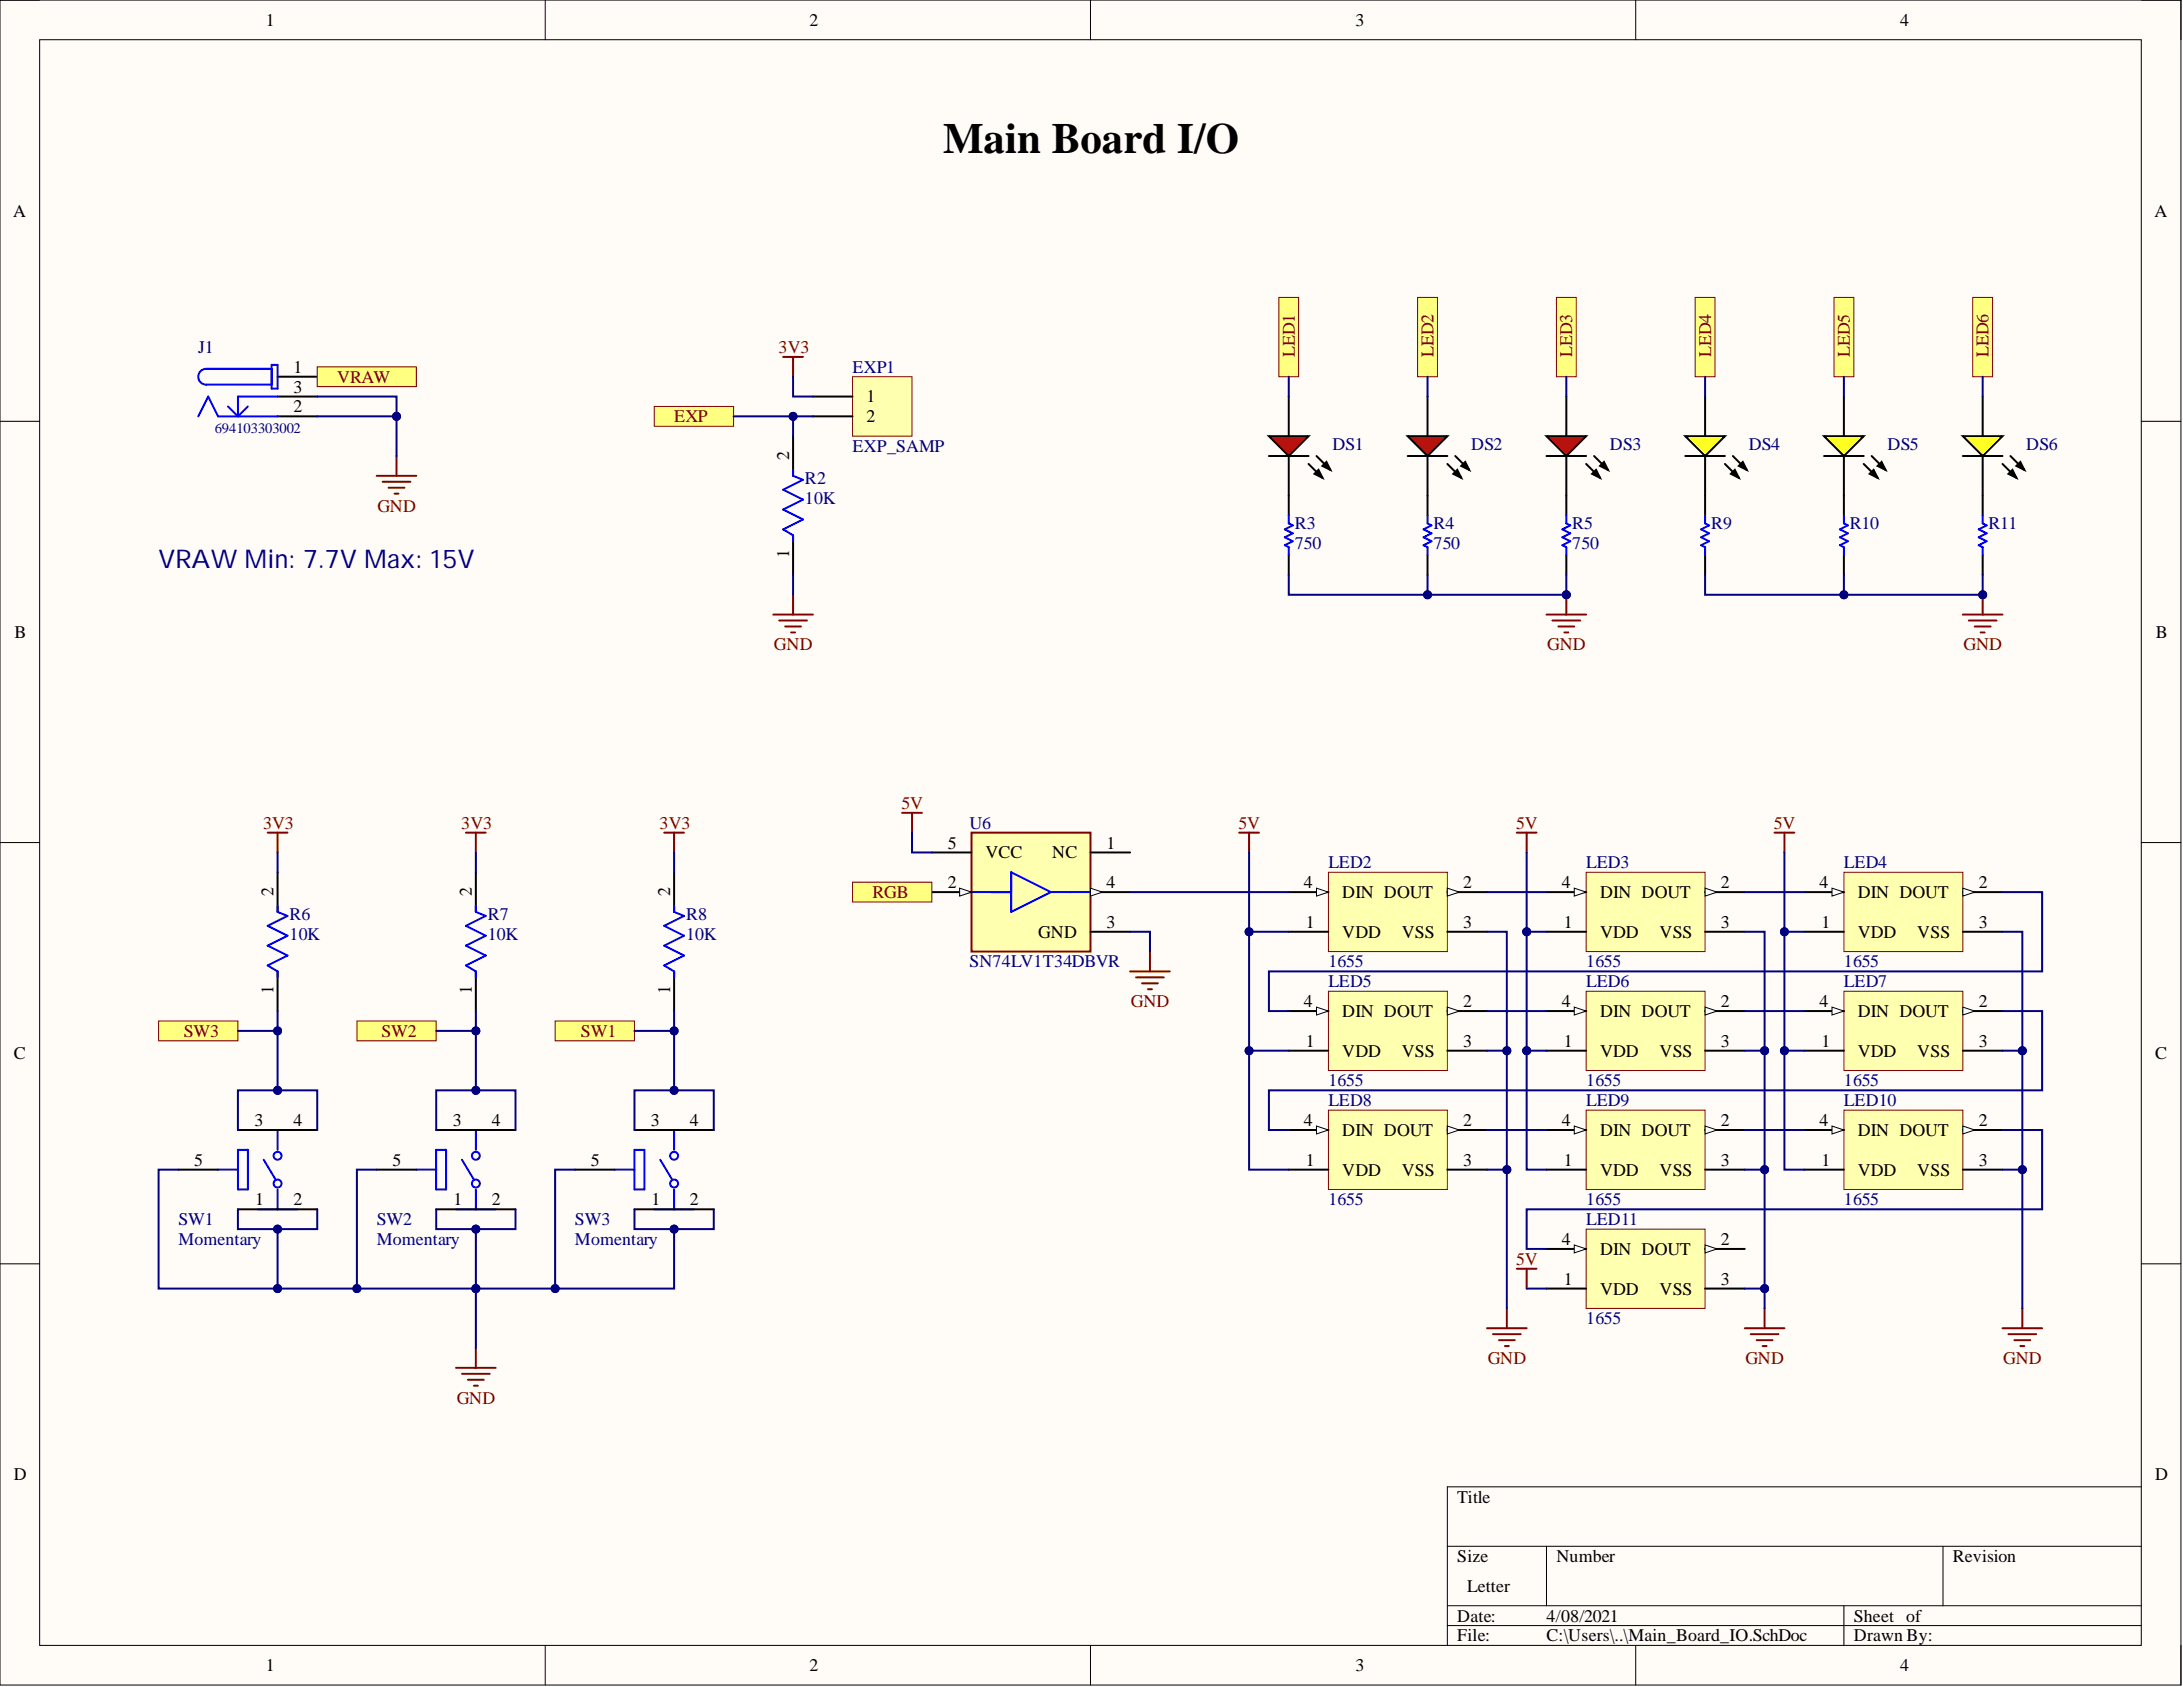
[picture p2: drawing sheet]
<svg xmlns="http://www.w3.org/2000/svg" width="279mm" height="216mm" viewBox="0 0 279 216" stroke-linecap="round" stroke-linejoin="round" font-family="sans-serif">
<defs><g id="words">
<text font-size="5.5" x="120.7" y="19.6">Main Board I/O</text>
<text font-size="3.3" fill="#000080" x="20.3" y="72.7">VRAW Min: 7.7V Max: 15V</text>
<g font-size="2.3">
<text x="34" y="3.3">1</text>
<text x="103.6" y="3.3">2</text>
<text x="173.5" y="3.3">3</text>
<text x="243.2" y="3.3">4</text>
<text x="1.7" y="27.7">A</text>
<text x="275.8" y="27.7">A</text>
<text x="37.6" y="47.7">1</text>
<text x="37.6" y="50.2">3</text>
<text x="37.6" y="52.8">2</text>
<text x="110.9" y="51.5">1</text>
<text x="101" y="58.9" transform="rotate(-90 101 58.9)">2</text>
<text x="110.9" y="54">2</text>
<text x="101" y="71.4" transform="rotate(-90 101 71.4)">1</text>
<text x="1.9" y="81.6">B</text>
<text x="275.9" y="81.6">B</text>
<text x="121.3" y="108.6">5</text>
<text x="121.3" y="113.7">2</text>
<text x="126.1" y="109.9">VCC</text>
<text x="134.7" y="109.9">NC</text>
<text x="141.6" y="108.6">1</text>
<text x="141.6" y="113.7">4</text>
<text x="166.9" y="113.7">4</text>
<text x="187.3" y="113.7">2</text>
<text x="199.9" y="113.7">4</text>
<text x="220.3" y="113.7">2</text>
<text x="232.9" y="113.7">4</text>
<text x="253.3" y="113.7">2</text>
<text x="35" y="114.7" transform="rotate(-90 35 114.7)">2</text>
<text x="60.4" y="114.7" transform="rotate(-90 60.4 114.7)">2</text>
<text x="85.8" y="114.7" transform="rotate(-90 85.8 114.7)">2</text>
<text x="141.6" y="118.7">3</text>
<text x="167.1" y="118.7">1</text>
<text x="171.8" y="114.9">DIN DOUT</text>
<text x="187.3" y="118.7">3</text>
<text x="200.1" y="118.7">1</text>
<text x="204.8" y="114.9">DIN DOUT</text>
<text x="220.3" y="118.7">3</text>
<text x="233.1" y="118.7">1</text>
<text x="237.8" y="114.9">DIN DOUT</text>
<text x="253.3" y="118.7">3</text>
<text x="132.9" y="120">GND</text>
<text x="171.8" y="120">VDD</text>
<text x="179.4" y="120">VSS</text>
<text x="204.8" y="120">VDD</text>
<text x="212.4" y="120">VSS</text>
<text x="237.8" y="120">VDD</text>
<text x="245.4" y="120">VSS</text>
<text x="35" y="127.2" transform="rotate(-90 35 127.2)">1</text>
<text x="60.4" y="127.2" transform="rotate(-90 60.4 127.2)">1</text>
<text x="85.8" y="127.2" transform="rotate(-90 85.8 127.2)">1</text>
<text x="166.9" y="128.9">4</text>
<text x="171.8" y="130.2">DIN DOUT</text>
<text x="187.3" y="128.9">2</text>
<text x="199.9" y="128.9">4</text>
<text x="204.8" y="130.2">DIN DOUT</text>
<text x="220.3" y="128.9">2</text>
<text x="232.9" y="128.9">4</text>
<text x="237.8" y="130.2">DIN DOUT</text>
<text x="253.3" y="128.9">2</text>
<text x="1.8" y="135.6">C</text>
<text x="167.1" y="134">1</text>
<text x="171.8" y="135.2">VDD</text>
<text x="179.4" y="135.2">VSS</text>
<text x="187.3" y="134">3</text>
<text x="200.1" y="134">1</text>
<text x="204.8" y="135.2">VDD</text>
<text x="212.4" y="135.2">VSS</text>
<text x="220.3" y="134">3</text>
<text x="233.1" y="134">1</text>
<text x="237.8" y="135.2">VDD</text>
<text x="245.4" y="135.2">VSS</text>
<text x="253.3" y="134">3</text>
<text x="275.8" y="135.6">C</text>
<text x="24.9" y="149.2">5</text>
<text x="32.6" y="144.1">3</text>
<text x="37.6" y="144.1">4</text>
<text x="50.2" y="149.2">5</text>
<text x="57.9" y="144.1">3</text>
<text x="62.9" y="144.1">4</text>
<text x="75.6" y="149.2">5</text>
<text x="83.3" y="144.1">3</text>
<text x="88.3" y="144.1">4</text>
<text x="166.9" y="144.1">4</text>
<text x="167.1" y="149.2">1</text>
<text x="171.8" y="145.4">DIN DOUT</text>
<text x="187.3" y="144.1">2</text>
<text x="187.3" y="149.2">3</text>
<text x="199.9" y="144.1">4</text>
<text x="200.1" y="149.2">1</text>
<text x="204.8" y="145.4">DIN DOUT</text>
<text x="220.3" y="144.1">2</text>
<text x="220.3" y="149.2">3</text>
<text x="232.9" y="144.1">4</text>
<text x="233.1" y="149.2">1</text>
<text x="237.8" y="145.4">DIN DOUT</text>
<text x="253.3" y="144.1">2</text>
<text x="253.3" y="149.2">3</text>
<text x="32.7" y="154.3">1</text>
<text x="37.6" y="154.3">2</text>
<text x="58" y="154.3">1</text>
<text x="62.9" y="154.3">2</text>
<text x="83.4" y="154.3">1</text>
<text x="88.3" y="154.3">2</text>
<text x="171.8" y="150.5">VDD</text>
<text x="179.4" y="150.5">VSS</text>
<text x="204.8" y="150.5">VDD</text>
<text x="212.4" y="150.5">VSS</text>
<text x="237.8" y="150.5">VDD</text>
<text x="245.4" y="150.5">VSS</text>
<text x="199.9" y="159.3">4</text>
<text x="204.8" y="160.6">DIN DOUT</text>
<text x="220.3" y="159.3">2</text>
<text x="200.1" y="164.4">1</text>
<text x="204.8" y="165.7">VDD</text>
<text x="212.4" y="165.7">VSS</text>
<text x="220.3" y="164.4">3</text>
<text x="1.8" y="189.4">D</text>
<text x="275.8" y="189.4">D</text>
<text x="186.5" y="192.3">Title</text>
<text x="186.5" y="199.9">Size</text>
<text x="187.8" y="203.7">Letter</text>
<text x="199.2" y="199.9">Number</text>
<text x="250" y="199.9">Revision</text>
<text x="186.5" y="207.5">Date:</text>
<text x="197.9" y="207.5">4/08/2021</text>
<text x="237.3" y="207.5">Sheet of</text>
<text x="34" y="213.9">1</text>
<text x="103.6" y="213.9">2</text>
<text x="173.5" y="213.9">3</text>
<text x="186.5" y="210.1">File:</text>
<text x="197.9" y="210.1">C:\Users\..\Main_Board_IO.SchDoc</text>
<text x="237.3" y="210.1">Drawn By:</text>
<text x="243.2" y="213.9">4</text>
</g>
<g font-size="2.3" fill="#000080">
<text x="25.4" y="45.2">J1</text>
<text x="109.1" y="47.7">EXP1</text>
<text x="109.1" y="57.9">EXP_SAMP</text>
<text x="170.5" y="57.6">DS1</text>
<text x="188.3" y="57.6">DS2</text>
<text x="206.1" y="57.6">DS3</text>
<text x="223.8" y="57.6">DS4</text>
<text x="241.6" y="57.6">DS5</text>
<text x="259.3" y="57.6">DS6</text>
<text x="103" y="61.9">R2</text>
<text x="103" y="64.4">10K</text>
<text x="165.7" y="67.7">R3</text>
<text x="165.7" y="70.3">750</text>
<text x="183.5" y="67.7">R4</text>
<text x="183.5" y="70.3">750</text>
<text x="201.2" y="67.7">R5</text>
<text x="201.2" y="70.3">750</text>
<text x="219" y="67.7">R9</text>
<text x="236.8" y="67.7">R10</text>
<text x="254.5" y="67.7">R11</text>
<text x="124.1" y="106.1">U6</text>
<text x="170" y="111.1">LED2</text>
<text x="203" y="111.1">LED3</text>
<text x="236" y="111.1">LED4</text>
<text x="37" y="117.7">R6</text>
<text x="62.4" y="117.7">R7</text>
<text x="87.8" y="117.7">R8</text>
<text x="37" y="120.3">10K</text>
<text x="62.4" y="120.3">10K</text>
<text x="87.8" y="120.3">10K</text>
<text x="124.1" y="123.8">SN74LV1T34DBVR</text>
<text x="170" y="123.8">1655</text>
<text x="203" y="123.8">1655</text>
<text x="236" y="123.8">1655</text>
<text x="170" y="126.3">LED5</text>
<text x="203" y="126.3">LED6</text>
<text x="236" y="126.3">LED7</text>
<text x="170" y="139">1655</text>
<text x="170" y="141.6">LED8</text>
<text x="203" y="139">1655</text>
<text x="203" y="141.6">LED9</text>
<text x="236" y="139">1655</text>
<text x="236" y="141.6">LED10</text>
<text x="170" y="154.3">1655</text>
<text x="203" y="154.3">1655</text>
<text x="236" y="154.3">1655</text>
<text x="22.8" y="156.8">SW1</text>
<text x="22.8" y="159.3">Momentary</text>
<text x="48.2" y="156.8">SW2</text>
<text x="48.2" y="159.3">Momentary</text>
<text x="73.6" y="156.8">SW3</text>
<text x="73.6" y="159.3">Momentary</text>
<text x="203" y="156.8">LED11</text>
<text x="203" y="169.5">1655</text>
</g>
<g font-size="2.3" fill="#800000">
<text x="99.6" y="45.2">3V3</text>
<text x="165.7" y="45.7" transform="rotate(-90 165.7 45.7)">LED1</text>
<text x="183.5" y="45.7" transform="rotate(-90 183.5 45.7)">LED2</text>
<text x="201.2" y="45.7" transform="rotate(-90 201.2 45.7)">LED3</text>
<text x="219" y="45.7" transform="rotate(-90 219 45.7)">LED4</text>
<text x="236.8" y="45.7" transform="rotate(-90 236.8 45.7)">LED5</text>
<text x="254.5" y="45.7" transform="rotate(-90 254.5 45.7)">LED6</text>
<text x="43.1" y="49">VRAW</text>
<text x="86.3" y="54">EXP</text>
<text x="48.3" y="65.5">GND</text>
<text x="99.1" y="83.2">GND</text>
<text x="198" y="83.2">GND</text>
<text x="251.3" y="83.2">GND</text>
<text x="33.7" y="106.1">3V3</text>
<text x="59" y="106.1">3V3</text>
<text x="84.4" y="106.1">3V3</text>
<text x="115.4" y="103.5">5V</text>
<text x="158.5" y="106.1">5V</text>
<text x="194" y="106.1">5V</text>
<text x="227" y="106.1">5V</text>
<text x="111.7" y="114.9">RGB</text>
<text x="144.7" y="128.9">GND</text>
<text x="23.5" y="132.7">SW3</text>
<text x="48.8" y="132.7">SW2</text>
<text x="74.4" y="132.7">SW1</text>
<text x="194" y="161.9">5V</text>
<text x="58.4" y="179.6">GND</text>
<text x="190.4" y="174.6">GND</text>
<text x="223.4" y="174.6">GND</text>
<text x="256.4" y="174.6">GND</text>
</g>
<text font-size="1.9" fill="#000080" x="27.5" y="55.4">694103303002</text>
</g></defs>
<path d="M0 0h279.1v215.7h-279.1z" fill-rule="evenodd" fill="#fffcf8"/>
<path d="M0 0h279.1v215.7h-279.1z" fill="none" stroke="#000" stroke-width=".13"/>
<path d="M5.1 5.1h269v205.5h-269z" fill-rule="evenodd" fill="#fffcf8"/>
<g fill="none" stroke="#000" stroke-width=".13">
<path d="M0 0h5.1M5.1 5.1h269v205.5h-269zM69.8 0v5.1M139.6 0v5.1M209.4 0v5.1M274.1 0h5v5.1M0 53.9h5.1M274.1 53.9h5M0 107.8h5.1M274.1 107.8h5M0 161.7h5.1M274.1 161.7h5"/>
<path d="M185.2 197.9h88.9M197.9 197.9v7.6M248.7 197.9v7.6M274.1 190.3h-88.9v20.3M69.8 210.6v5.1M139.6 210.6v5.1M185.2 205.5h88.9M185.2 208h88.9M209.4 210.6v5.1M236 205.5v5.1M279.1 210.6v5.1"/>
</g>
<path d="M164.9 63.4v2.6M164.9 71v2.6M182.7 63.4v2.6M182.7 71v2.6M200.5 63.4v2.6M200.5 71v2.6" fill="none" stroke="#000" stroke-width=".25"/>
<path d="M164.9 66v1l.6 .2-1.1 .5 1.1 .6-1.1 .5 1.1 .5-1.1 .5 .5 .2v1M182.7 66v1l.5 .2-1 .5 1 .6-1 .5 1 .5-1 .5 .5 .2v1M200.5 66v1l.5 .2-1 .5 1 .6-1 .5 1 .5-1 .5 .5 .2v1" fill="none" stroke="#00f" stroke-width=".25"/>
<path d="M197.9 78.7h5.1M198.7 79.4h3.5M200.5 76.1v2.6M199.5 80.2h2M200.2 80.9h.5" fill="none" stroke="#800000" stroke-width=".25"/>
<circle cx="200.5" cy="76.1" r=".51" fill="#000080"/>
<circle cx="200.5" cy="76.1" r=".51" fill="none" stroke="#000080" stroke-width=".13"/>
<path d="M218.2 63.4v2.6M218.2 71v2.6M236 63.4v2.6M236 71v2.6M253.8 63.4v2.6M253.8 71v2.6" fill="none" stroke="#000" stroke-width=".25"/>
<path d="M218.2 66v1l.5 .2-1 .5 1 .6-1 .5 1 .5-1 .5 .5 .2v1M236 66v1l.5 .2-1 .5 1 .6-1 .5 1 .5-1 .5 .5 .2v1M253.8 66v1l.5 .2-1 .5 1 .6-1 .5 1 .5-1 .5 .5 .2v1" fill="none" stroke="#00f" stroke-width=".25"/>
<path d="M251.2 78.7h5.1M252 79.4h3.5M253.8 76.1v2.6M252.7 80.2h2.1M253.5 80.9h.5" fill="none" stroke="#800000" stroke-width=".25"/>
<circle cx="253.8" cy="76.1" r=".51" fill="#000080"/>
<circle cx="253.8" cy="76.1" r=".51" fill="none" stroke="#000080" stroke-width=".13"/>
<path d="M164.9 50.7v5.1M164.9 58.4v5" fill="none" stroke="#000" stroke-width=".25"/>
<path d="M162.4 55.8h5.1l-2.6 2.6z" fill="#f00"/>
<path d="M162.4 55.8h5.1l-2.6 2.6zM162.4 58.4h5.1M167.5 59.4l1.8 1.8M168.5 58.4l1.8 1.7M169.3 59.6l.5-.5 .5 1zM182.7 50.7v5.1M182.7 58.4v5M168.2 60.6l.6-.5 .5 1.1z" fill="none" stroke="#000" stroke-width=".25"/>
<path d="M168.2 60.6l.6-.5 .5 1.1zM169.3 59.6l.5-.5 .5 1z" fill="#000"/>
<path d="M180.2 55.8h5l-2.5 2.6z" fill="#f00"/>
<path d="M180.2 55.8h5l-2.5 2.6zM180.2 58.4h5M185.2 59.4l1.8 1.8M186.3 58.4l1.7 1.7M187 59.6l.5-.5 .5 1zM200.5 50.7v5.1M200.5 58.4v5M186 60.6l.5-.5 .5 1.1z" fill="none" stroke="#000" stroke-width=".25"/>
<path d="M186 60.6l.5-.5 .5 1.1zM187 59.6l.5-.5 .5 1z" fill="#000"/>
<path d="M197.9 55.8h5.1l-2.5 2.6z" fill="#f00"/>
<path d="M197.9 55.8h5.1l-2.5 2.6zM197.9 58.4h5.1M203 59.4l1.8 1.8M204 58.4l1.8 1.7M204.8 59.6l.5-.5 .5 1zM218.2 50.7v5.1M218.2 58.4v5M203.8 60.6l.5-.5 .5 1.1z" fill="none" stroke="#000" stroke-width=".25"/>
<path d="M203.8 60.6l.5-.5 .5 1.1zM204.8 59.6l.5-.5 .5 1z" fill="#000"/>
<path d="M215.7 55.8h5.1l-2.6 2.6z" fill="#ff0"/>
<path d="M215.7 55.8h5.1l-2.6 2.6zM215.7 58.4h5.1M220.8 59.4l1.7 1.8M221.8 58.4l1.8 1.7M222.5 59.6l.6-.5 .5 1zM236 50.7v5.1M236 58.4v5M221.5 60.6l.5-.5 .5 1.1z" fill="none" stroke="#000" stroke-width=".25"/>
<path d="M221.5 60.6l.5-.5 .5 1.1zM222.5 59.6l.6-.5 .5 1z" fill="#000"/>
<path d="M233.5 55.8h5l-2.5 2.6z" fill="#ff0"/>
<path d="M233.5 55.8h5l-2.5 2.6zM233.5 58.4h5M238.5 59.4l1.8 1.8M239.6 58.4l1.7 1.7M240.3 59.6l.5-.5 .5 1zM253.8 50.7v5.1M253.8 58.4v5M239.3 60.6l.5-.5 .5 1.1z" fill="none" stroke="#000" stroke-width=".25"/>
<path d="M239.3 60.6l.5-.5 .5 1.1zM240.3 59.6l.5-.5 .5 1z" fill="#000"/>
<path d="M251.2 55.8h5.1l-2.5 2.6z" fill="#ff0"/>
<g fill="none" stroke="#000" stroke-width=".25">
<path d="M251.2 55.8h5.1l-2.5 2.6zM251.2 58.4h5.1M256.3 59.4l1.8 1.8M257.3 58.4l1.8 1.7M258.1 59.6l.5-.5 .5 1zM257.1 60.6l.5-.5 .5 1.1zM35.5 111.6v5.1M60.9 111.6v5.1M86.3 111.6v5.1M35.5 124.3v5.1M60.9 124.3v5.1M86.3 124.3v5.1"/>
<path d="M22.8 149.7h5.1M30.5 154.8h10.1M30.5 144.6h10.1M48.2 149.7h5.1M55.8 154.8h10.2M55.8 144.6h10.2M73.6 149.7h5.1M81.2 154.8h10.2M81.2 144.6h10.2"/>
</g>
<path d="M257.1 60.6l.5-.5 .5 1.1zM258.1 59.6l.5-.5 .5 1z" fill="#000"/>
<g fill="none" stroke="#00f" stroke-width=".25">
<path d="M35.5 115.9v.8l1.3 .5-2.5 1.3 2.5 1.3-2.5 1.2 2.5 1.3-2.5 1.3 1.2 .7v.8M60.9 115.9v.8l1.3 .5-2.6 1.3 2.6 1.3-2.6 1.2 2.6 1.3-2.6 1.3 1.3 .7v.8M86.3 115.9v.8l1.2 .5-2.5 1.3 2.5 1.3-2.5 1.2 2.5 1.3-2.5 1.3 1.3 .7v.8M27.9 149.7h2.6M30.5 147.2h1.2v5h-1.2zM33 154.8h5.1M33 144.6h5.1M33.8 148.4l1.5 2.6M35.5 144.6v2.6M35.5 152.2v2.6M53.3 149.7h2.5M55.8 147.2h1.3v5h-1.3z"/>
<path d="M58.4 154.8h5M58.4 144.6h5M59.1 148.4l1.5 2.6M60.9 144.6v2.6M60.9 152.2v2.6M78.7 149.7h2.5M81.2 147.2h1.3v5h-1.3zM83.7 154.8h5.1M83.7 144.6h5.1M84.5 148.4l1.5 2.6M86.3 144.6v2.6M86.3 152.2v2.6"/>
<circle cx="35.5" cy="151.5" r=".51"/>
<circle cx="35.5" cy="147.9" r=".51"/>
<circle cx="60.9" cy="151.5" r=".51"/>
<circle cx="60.9" cy="147.9" r=".51"/>
<circle cx="86.3" cy="151.5" r=".51"/>
<circle cx="86.3" cy="147.9" r=".51"/>
</g>
<path d="M34.3 106.6h2.5M35.5 106.6v2.5M59.6 106.6h2.6M60.9 106.6v2.5M85 106.6h2.5M86.3 106.6v2.5" fill="none" stroke="#800000" stroke-width=".25"/>
<path d="M109.1 48.2h7.6v7.6h-7.6z" fill-rule="evenodd" fill="#ffffb0"/>
<path d="M109.1 48.2h7.6v7.6h-7.6z" fill="none" stroke="#800000" stroke-width=".13"/>
<path d="M101.5 55.8v5.1M104 50.7h5.1M104 53.3h5.1M101.5 68.5v5.1" fill="none" stroke="#000" stroke-width=".25"/>
<path d="M101.5 60.1v.8l1.3 .5-2.6 1.3 2.6 1.2-2.6 1.3 2.6 1.3-2.6 1.2 1.3 .8v.8" fill="none" stroke="#00f" stroke-width=".25"/>
<path d="M100.2 45.7h2.6M101.5 45.7v2.5M99 78.7h5M99.7 79.4h3.6M101.5 76.1v2.6M100.5 80.2h2M101.3 80.9h.5" fill="none" stroke="#800000" stroke-width=".25"/>
<path d="M83.7 52h10.2v2.6h-10.2z" fill-rule="evenodd" fill="#ffff80"/>
<path d="M83.7 52h10.2v2.6h-10.2z" fill="none" stroke="#800000" stroke-width=".13"/>
<path d="M71.1 130.7h10.1v2.5h-10.1z" fill-rule="evenodd" fill="#ffff80"/>
<path d="M71.1 130.7h10.1v2.5h-10.1z" fill="none" stroke="#800000" stroke-width=".13"/>
<path d="M45.7 130.7h10.1v2.5h-10.1z" fill-rule="evenodd" fill="#ffff80"/>
<path d="M45.7 130.7h10.1v2.5h-10.1z" fill="none" stroke="#800000" stroke-width=".13"/>
<path d="M20.3 130.7h10.2v2.5h-10.2z" fill-rule="evenodd" fill="#ffff80"/>
<path d="M20.3 130.7h10.2v2.5h-10.2z" fill="none" stroke="#800000" stroke-width=".13"/>
<path d="M163.7 38.1h2.5v10.1h-2.5z" fill-rule="evenodd" fill="#ffff80"/>
<path d="M163.7 38.1h2.5v10.1h-2.5z" fill="none" stroke="#800000" stroke-width=".13"/>
<path d="M181.4 38.1h2.6v10.1h-2.6z" fill-rule="evenodd" fill="#ffff80"/>
<path d="M181.4 38.1h2.6v10.1h-2.6z" fill="none" stroke="#800000" stroke-width=".13"/>
<path d="M199.2 38.1h2.5v10.1h-2.5z" fill-rule="evenodd" fill="#ffff80"/>
<path d="M199.2 38.1h2.5v10.1h-2.5z" fill="none" stroke="#800000" stroke-width=".13"/>
<path d="M217 38.1h2.5v10.1h-2.5z" fill-rule="evenodd" fill="#ffff80"/>
<path d="M217 38.1h2.5v10.1h-2.5z" fill="none" stroke="#800000" stroke-width=".13"/>
<path d="M234.7 38.1h2.6v10.1h-2.6z" fill-rule="evenodd" fill="#ffff80"/>
<path d="M234.7 38.1h2.6v10.1h-2.6z" fill="none" stroke="#800000" stroke-width=".13"/>
<path d="M252.5 38.1h2.5v10.1h-2.5z" fill-rule="evenodd" fill="#ffff80"/>
<path d="M252.5 38.1h2.5v10.1h-2.5z" fill="none" stroke="#800000" stroke-width=".13"/>
<path d="M50.8 58.4v2.5M48.2 60.9h5.1M49 61.7h3.5M49.7 62.4h2.1M50.5 63.2h.5M58.4 175.1h5M59.1 175.8h3.6M59.9 176.6h2M60.6 177.3h.6M60.9 172.5v2.6" fill="none" stroke="#800000" stroke-width=".25"/>
<path d="M35.5 48.2h5.1M35.5 50.7h5.1M35.5 53.3h5.1" fill="none" stroke="#000" stroke-width=".25"/>
<path d="M25.4 53.3l1.2-2.6 1.3 2.6h7.6M29.2 52l1.3 1.3M31.7 52l-1.2 1.3M34.8 47.2h-8.4a1.01 1.01 0 0 0-1 1 1.01 1.01 0 0 0 1 1h8.4M34.8 46.7h.7v3h-.7zM35.5 50.7h-5v2.6" fill="none" stroke="#00f" stroke-width=".25"/>
<path d="M40.6 46.9h12.7v2.6h-12.7z" fill-rule="evenodd" fill="#ffff80"/>
<path d="M40.6 46.9h12.7v2.6h-12.7z" fill="none" stroke="#800000" stroke-width=".13"/>
<path d="M170 111.6h15.2v10.2h-15.2z" fill-rule="evenodd" fill="#ffffb0"/>
<path d="M170 111.6h15.2v10.2h-15.2z" fill="none" stroke="#800000" stroke-width=".13"/>
<path d="M164.9 119.2h5.1M185.2 114.2h5.1" fill="none" stroke="#000" stroke-width=".25"/>
<path d="M185.2 113.7l1.6 .5-1.6 .5z" fill="#f8fcff"/>
<path d="M185.2 113.7l1.6 .5-1.6 .5z" fill="none" stroke="#000" stroke-width=".13"/>
<path d="M164.9 114.2h5.1M185.2 119.2h5.1" fill="none" stroke="#000" stroke-width=".25"/>
<path d="M168.5 113.7l1.5 .5-1.5 .5z" fill="#f8fcff"/>
<path d="M168.5 113.7l1.5 .5-1.5 .5z" fill="none" stroke="#000" stroke-width=".13"/>
<path d="M203 111.6h15.2v10.2h-15.2z" fill-rule="evenodd" fill="#ffffb0"/>
<path d="M203 111.6h15.2v10.2h-15.2z" fill="none" stroke="#800000" stroke-width=".13"/>
<path d="M197.9 119.2h5.1M218.2 114.2h5.1" fill="none" stroke="#000" stroke-width=".25"/>
<path d="M218.2 113.7l1.6 .5-1.6 .5z" fill="#f8fcff"/>
<path d="M218.2 113.7l1.6 .5-1.6 .5z" fill="none" stroke="#000" stroke-width=".13"/>
<path d="M197.9 114.2h5.1M218.2 119.2h5.1" fill="none" stroke="#000" stroke-width=".25"/>
<path d="M201.5 113.7l1.5 .5-1.5 .5z" fill="#f8fcff"/>
<path d="M201.5 113.7l1.5 .5-1.5 .5z" fill="none" stroke="#000" stroke-width=".13"/>
<path d="M236 111.6h15.2v10.2h-15.2z" fill-rule="evenodd" fill="#ffffb0"/>
<path d="M236 111.6h15.2v10.2h-15.2z" fill="none" stroke="#800000" stroke-width=".13"/>
<path d="M230.9 119.2h5.1M251.2 114.2h5.1" fill="none" stroke="#000" stroke-width=".25"/>
<path d="M251.2 113.7l1.5 .5-1.5 .5z" fill="#f8fcff"/>
<path d="M251.2 113.7l1.5 .5-1.5 .5z" fill="none" stroke="#000" stroke-width=".13"/>
<path d="M230.9 114.2h5.1M251.2 119.2h5.1" fill="none" stroke="#000" stroke-width=".25"/>
<path d="M234.5 113.7l1.5 .5-1.5 .5z" fill="#f8fcff"/>
<path d="M234.5 113.7l1.5 .5-1.5 .5z" fill="none" stroke="#000" stroke-width=".13"/>
<path d="M170 126.9h15.2v10.1h-15.2z" fill-rule="evenodd" fill="#ffffb0"/>
<path d="M170 126.9h15.2v10.1h-15.2z" fill="none" stroke="#800000" stroke-width=".13"/>
<path d="M164.9 134.5h5.1M185.2 129.4h5.1" fill="none" stroke="#000" stroke-width=".25"/>
<path d="M185.2 128.9l1.6 .5-1.6 .5z" fill="#f8fcff"/>
<path d="M185.2 128.9l1.6 .5-1.6 .5z" fill="none" stroke="#000" stroke-width=".13"/>
<path d="M164.9 129.4h5.1M185.2 134.5h5.1" fill="none" stroke="#000" stroke-width=".25"/>
<path d="M168.5 128.9l1.5 .5-1.5 .5z" fill="#f8fcff"/>
<path d="M168.5 128.9l1.5 .5-1.5 .5z" fill="none" stroke="#000" stroke-width=".13"/>
<path d="M203 126.9h15.2v10.1h-15.2z" fill-rule="evenodd" fill="#ffffb0"/>
<path d="M203 126.9h15.2v10.1h-15.2z" fill="none" stroke="#800000" stroke-width=".13"/>
<path d="M197.9 134.5h5.1M218.2 129.4h5.1" fill="none" stroke="#000" stroke-width=".25"/>
<path d="M218.2 128.9l1.6 .5-1.6 .5z" fill="#f8fcff"/>
<path d="M218.2 128.9l1.6 .5-1.6 .5z" fill="none" stroke="#000" stroke-width=".13"/>
<path d="M197.9 129.4h5.1M218.2 134.5h5.1" fill="none" stroke="#000" stroke-width=".25"/>
<path d="M201.5 128.9l1.5 .5-1.5 .5z" fill="#f8fcff"/>
<path d="M201.5 128.9l1.5 .5-1.5 .5z" fill="none" stroke="#000" stroke-width=".13"/>
<path d="M236 126.9h15.2v10.1h-15.2z" fill-rule="evenodd" fill="#ffffb0"/>
<path d="M236 126.9h15.2v10.1h-15.2z" fill="none" stroke="#800000" stroke-width=".13"/>
<path d="M230.9 134.5h5.1M251.2 129.4h5.1" fill="none" stroke="#000" stroke-width=".25"/>
<path d="M251.2 128.9l1.5 .5-1.5 .5z" fill="#f8fcff"/>
<path d="M251.2 128.9l1.5 .5-1.5 .5z" fill="none" stroke="#000" stroke-width=".13"/>
<path d="M230.9 129.4h5.1M251.2 134.5h5.1" fill="none" stroke="#000" stroke-width=".25"/>
<path d="M234.5 128.9l1.5 .5-1.5 .5z" fill="#f8fcff"/>
<path d="M234.5 128.9l1.5 .5-1.5 .5z" fill="none" stroke="#000" stroke-width=".13"/>
<path d="M170 142.1h15.2v10.1h-15.2z" fill-rule="evenodd" fill="#ffffb0"/>
<path d="M170 142.1h15.2v10.1h-15.2z" fill="none" stroke="#800000" stroke-width=".13"/>
<path d="M164.9 149.7h5.1M185.2 144.6h5.1" fill="none" stroke="#000" stroke-width=".25"/>
<path d="M185.2 144.1l1.6 .5-1.6 .5z" fill="#f8fcff"/>
<path d="M185.2 144.1l1.6 .5-1.6 .5z" fill="none" stroke="#000" stroke-width=".13"/>
<path d="M164.9 144.6h5.1M185.2 149.7h5.1" fill="none" stroke="#000" stroke-width=".25"/>
<path d="M168.5 144.1l1.5 .5-1.5 .5z" fill="#f8fcff"/>
<path d="M168.5 144.1l1.5 .5-1.5 .5z" fill="none" stroke="#000" stroke-width=".13"/>
<path d="M203 142.1h15.2v10.1h-15.2z" fill-rule="evenodd" fill="#ffffb0"/>
<path d="M203 142.1h15.2v10.1h-15.2z" fill="none" stroke="#800000" stroke-width=".13"/>
<path d="M197.9 149.7h5.1M218.2 144.6h5.1" fill="none" stroke="#000" stroke-width=".25"/>
<path d="M218.2 144.1l1.6 .5-1.6 .5z" fill="#f8fcff"/>
<path d="M218.2 144.1l1.6 .5-1.6 .5z" fill="none" stroke="#000" stroke-width=".13"/>
<path d="M197.9 144.6h5.1M218.2 149.7h5.1" fill="none" stroke="#000" stroke-width=".25"/>
<path d="M201.5 144.1l1.5 .5-1.5 .5z" fill="#f8fcff"/>
<path d="M201.5 144.1l1.5 .5-1.5 .5z" fill="none" stroke="#000" stroke-width=".13"/>
<path d="M236 142.1h15.2v10.1h-15.2z" fill-rule="evenodd" fill="#ffffb0"/>
<path d="M236 142.1h15.2v10.1h-15.2z" fill="none" stroke="#800000" stroke-width=".13"/>
<path d="M230.9 149.7h5.1M251.2 144.6h5.1" fill="none" stroke="#000" stroke-width=".25"/>
<path d="M251.2 144.1l1.5 .5-1.5 .5z" fill="#f8fcff"/>
<path d="M251.2 144.1l1.5 .5-1.5 .5z" fill="none" stroke="#000" stroke-width=".13"/>
<path d="M230.9 144.6h5.1M251.2 149.7h5.1" fill="none" stroke="#000" stroke-width=".25"/>
<path d="M234.5 144.1l1.5 .5-1.5 .5z" fill="#f8fcff"/>
<path d="M234.5 144.1l1.5 .5-1.5 .5z" fill="none" stroke="#000" stroke-width=".13"/>
<path d="M203 157.3h15.2v10.1h-15.2z" fill-rule="evenodd" fill="#ffffb0"/>
<path d="M203 157.3h15.2v10.1h-15.2z" fill="none" stroke="#800000" stroke-width=".13"/>
<path d="M218.2 159.8h5.1M197.9 164.9h5.1" fill="none" stroke="#000" stroke-width=".25"/>
<path d="M218.2 159.3l1.6 .5-1.6 .5z" fill="#f8fcff"/>
<path d="M218.2 159.3l1.6 .5-1.6 .5z" fill="none" stroke="#000" stroke-width=".13"/>
<path d="M197.9 159.8h5.1M218.2 164.9h5.1" fill="none" stroke="#000" stroke-width=".25"/>
<path d="M201.5 159.3l1.5 .5-1.5 .5z" fill="#f8fcff"/>
<path d="M201.5 159.3l1.5 .5-1.5 .5z" fill="none" stroke="#000" stroke-width=".13"/>
<g fill="none" stroke="#800000" stroke-width=".25">
<path d="M158.6 106.6h2.5M159.9 106.6v2.5M194.1 106.6h2.6M195.4 106.6v2.5M227.1 106.6h2.6M228.4 106.6v2.5M190.3 170h5.1M191.1 170.7h3.5M191.8 171.5h2.1M192.6 172.3h.5M192.9 167.4v2.6M194.1 162.4h2.6"/>
<path d="M195.4 162.4v2.5M223.3 170h5.1M224.1 170.7h3.5M224.8 171.5h2.1M225.6 172.3h.5M225.8 167.4v2.6M256.3 170h5.1M257.1 170.7h3.5M257.8 171.5h2.1M258.6 172.3h.5M258.8 167.4v2.6"/>
</g>
<path d="M124.3 106.6h15.3v15.2h-15.3z" fill-rule="evenodd" fill="#ffffb0"/>
<path d="M124.3 106.6h15.3v15.2h-15.3z" fill="none" stroke="#800000" stroke-width=".25"/>
<path d="M124.3 114.2h5.1M129.4 111.6l5.1 2.6-5.1 2.5zM134.5 114.2h5.1" fill="none" stroke="#00f" stroke-width=".25"/>
<path d="M119.3 109.1h5M119.3 114.2h5" fill="none" stroke="#000" stroke-width=".25"/>
<path d="M122.8 113.7l1.5 .5-1.5 .5z" fill="#f8fcff"/>
<path d="M122.8 113.7l1.5 .5-1.5 .5z" fill="none" stroke="#000" stroke-width=".13"/>
<path d="M139.6 109.1h5M139.6 114.2h5" fill="none" stroke="#000" stroke-width=".25"/>
<path d="M139.6 113.7l1.5 .5-1.5 .5z" fill="#f8fcff"/>
<path d="M139.6 113.7l1.5 .5-1.5 .5z" fill="none" stroke="#000" stroke-width=".13"/>
<path d="M139.6 119.2h5" fill="none" stroke="#000" stroke-width=".25"/>
<path d="M115.5 104h2.5M116.7 104v2.6" fill="none" stroke="#800000" stroke-width=".25"/>
<path d="M109.1 112.9h10.2v2.5h-10.2z" fill-rule="evenodd" fill="#ffff80"/>
<path d="M109.1 112.9h10.2v2.5h-10.2z" fill="none" stroke="#800000" stroke-width=".13"/>
<path d="M144.6 124.3h5.1M145.4 125.1h3.6M146.2 125.8h2M146.9 126.6h.5M147.2 121.8v2.5" fill="none" stroke="#800000" stroke-width=".25"/>
<path d="M182.7 73.6v2.5" fill="none" stroke="#000080" stroke-width=".25"/>
<circle cx="182.7" cy="76.1" r=".51" fill="#000080"/>
<circle cx="182.7" cy="76.1" r=".51" fill="none" stroke="#000080" stroke-width=".13"/>
<path d="M218.2 48.2v2.5M236 73.6v2.5" fill="none" stroke="#000080" stroke-width=".25"/>
<circle cx="236" cy="76.1" r=".51" fill="#000080"/>
<circle cx="236" cy="76.1" r=".51" fill="none" stroke="#000080" stroke-width=".13"/>
<path d="M104 53.3h-2.5v2.5M164.9 48.2v2.5M182.7 48.2v2.5M200.5 48.2v2.5M236 48.2v2.5M253.8 48.2v2.5M35.5 109.1v2.5M60.9 109.1v2.5M86.3 109.1v2.5" fill="none" stroke="#000080" stroke-width=".25"/>
<circle cx="101.5" cy="53.3" r=".51" fill="#000080"/>
<circle cx="101.5" cy="53.3" r=".51" fill="none" stroke="#000080" stroke-width=".13"/>
<path d="M93.9 53.3h7.6M101.5 48.2v2.5h2.5M101.5 73.6v2.5" fill="none" stroke="#000080" stroke-width=".25"/>
<circle cx="101.5" cy="53.3" r=".51" fill="#000080"/>
<circle cx="101.5" cy="53.3" r=".51" fill="none" stroke="#000080" stroke-width=".13"/>
<path d="M81.2 131.9h5.1" fill="none" stroke="#000080" stroke-width=".25"/>
<circle cx="86.3" cy="131.9" r=".51" fill="#000080"/>
<circle cx="86.3" cy="131.9" r=".51" fill="none" stroke="#000080" stroke-width=".13"/>
<path d="M55.8 131.9h5.1" fill="none" stroke="#000080" stroke-width=".25"/>
<circle cx="60.9" cy="131.9" r=".51" fill="#000080"/>
<circle cx="60.9" cy="131.9" r=".51" fill="none" stroke="#000080" stroke-width=".13"/>
<path d="M30.5 131.9h5" fill="none" stroke="#000080" stroke-width=".25"/>
<circle cx="35.5" cy="131.9" r=".51" fill="#000080"/>
<circle cx="35.5" cy="131.9" r=".51" fill="none" stroke="#000080" stroke-width=".13"/>
<path d="M218.2 73.6v2.5h35.6v-2.5" fill="none" stroke="#000080" stroke-width=".25"/>
<circle cx="236" cy="76.1" r=".51" fill="#000080"/>
<circle cx="236" cy="76.1" r=".51" fill="none" stroke="#000080" stroke-width=".13"/>
<circle cx="253.8" cy="76.1" r=".51" fill="#000080"/>
<circle cx="253.8" cy="76.1" r=".51" fill="none" stroke="#000080" stroke-width=".13"/>
<path d="M50.8 53.3v5.1" fill="none" stroke="#000080" stroke-width=".25"/>
<circle cx="50.8" cy="53.3" r=".51" fill="#000080"/>
<circle cx="50.8" cy="53.3" r=".51" fill="none" stroke="#000080" stroke-width=".13"/>
<path d="M40.6 50.7h10.2v2.6h-10.2" fill="none" stroke="#000080" stroke-width=".25"/>
<circle cx="50.8" cy="53.3" r=".51" fill="#000080"/>
<circle cx="50.8" cy="53.3" r=".51" fill="none" stroke="#000080" stroke-width=".13"/>
<path d="M190.3 114.2h7.6M223.3 119.2h2.5v48.2M223.3 114.2h7.6M256.3 114.2h5.1v10.1h-99v5.1h2.5M190.3 129.4h7.6M223.3 129.4h7.6M256.3 129.4h5.1v10.1h-99v5.1h2.5M190.3 144.6h7.6M223.3 144.6h7.6M256.3 144.6h5.1v10.2h-66v5h2.5" fill="none" stroke="#000080" stroke-width=".25"/>
<circle cx="225.8" cy="164.9" r=".51" fill="#000080"/>
<circle cx="225.8" cy="164.9" r=".51" fill="none" stroke="#000080" stroke-width=".13"/>
<circle cx="225.8" cy="149.7" r=".51" fill="#000080"/>
<circle cx="225.8" cy="149.7" r=".51" fill="none" stroke="#000080" stroke-width=".13"/>
<circle cx="225.8" cy="134.5" r=".51" fill="#000080"/>
<circle cx="225.8" cy="134.5" r=".51" fill="none" stroke="#000080" stroke-width=".13"/>
<path d="M223.3 164.9h2.5" fill="none" stroke="#000080" stroke-width=".25"/>
<circle cx="225.8" cy="164.9" r=".51" fill="#000080"/>
<circle cx="225.8" cy="164.9" r=".51" fill="none" stroke="#000080" stroke-width=".13"/>
<path d="M223.3 149.7h2.5" fill="none" stroke="#000080" stroke-width=".25"/>
<circle cx="225.8" cy="149.7" r=".51" fill="#000080"/>
<circle cx="225.8" cy="149.7" r=".51" fill="none" stroke="#000080" stroke-width=".13"/>
<path d="M223.3 134.5h2.5" fill="none" stroke="#000080" stroke-width=".25"/>
<circle cx="225.8" cy="134.5" r=".51" fill="#000080"/>
<circle cx="225.8" cy="134.5" r=".51" fill="none" stroke="#000080" stroke-width=".13"/>
<path d="M256.3 149.7h2.5" fill="none" stroke="#000080" stroke-width=".25"/>
<circle cx="258.8" cy="149.7" r=".51" fill="#000080"/>
<circle cx="258.8" cy="149.7" r=".51" fill="none" stroke="#000080" stroke-width=".13"/>
<path d="M256.3 134.5h2.5" fill="none" stroke="#000080" stroke-width=".25"/>
<circle cx="258.8" cy="134.5" r=".51" fill="#000080"/>
<circle cx="258.8" cy="134.5" r=".51" fill="none" stroke="#000080" stroke-width=".13"/>
<path d="M256.3 119.2h2.5v48.2" fill="none" stroke="#000080" stroke-width=".25"/>
<circle cx="258.8" cy="134.5" r=".51" fill="#000080"/>
<circle cx="258.8" cy="134.5" r=".51" fill="none" stroke="#000080" stroke-width=".13"/>
<circle cx="258.8" cy="149.7" r=".51" fill="#000080"/>
<circle cx="258.8" cy="149.7" r=".51" fill="none" stroke="#000080" stroke-width=".13"/>
<path d="M228.4 109.1v40.6h2.5" fill="none" stroke="#000080" stroke-width=".25"/>
<circle cx="228.4" cy="134.5" r=".51" fill="#000080"/>
<circle cx="228.4" cy="134.5" r=".51" fill="none" stroke="#000080" stroke-width=".13"/>
<circle cx="228.4" cy="119.2" r=".51" fill="#000080"/>
<circle cx="228.4" cy="119.2" r=".51" fill="none" stroke="#000080" stroke-width=".13"/>
<path d="M228.4 119.2h2.5" fill="none" stroke="#000080" stroke-width=".25"/>
<circle cx="228.4" cy="119.2" r=".51" fill="#000080"/>
<circle cx="228.4" cy="119.2" r=".51" fill="none" stroke="#000080" stroke-width=".13"/>
<path d="M228.4 134.5h2.5" fill="none" stroke="#000080" stroke-width=".25"/>
<circle cx="228.4" cy="134.5" r=".51" fill="#000080"/>
<circle cx="228.4" cy="134.5" r=".51" fill="none" stroke="#000080" stroke-width=".13"/>
<path d="M195.4 109.1v40.6h2.5" fill="none" stroke="#000080" stroke-width=".25"/>
<circle cx="195.4" cy="134.5" r=".51" fill="#000080"/>
<circle cx="195.4" cy="134.5" r=".51" fill="none" stroke="#000080" stroke-width=".13"/>
<circle cx="195.4" cy="119.2" r=".51" fill="#000080"/>
<circle cx="195.4" cy="119.2" r=".51" fill="none" stroke="#000080" stroke-width=".13"/>
<path d="M195.4 119.2h2.5" fill="none" stroke="#000080" stroke-width=".25"/>
<circle cx="195.4" cy="119.2" r=".51" fill="#000080"/>
<circle cx="195.4" cy="119.2" r=".51" fill="none" stroke="#000080" stroke-width=".13"/>
<path d="M195.4 134.5h2.5" fill="none" stroke="#000080" stroke-width=".25"/>
<circle cx="195.4" cy="134.5" r=".51" fill="#000080"/>
<circle cx="195.4" cy="134.5" r=".51" fill="none" stroke="#000080" stroke-width=".13"/>
<path d="M159.9 109.1v40.6h5" fill="none" stroke="#000080" stroke-width=".25"/>
<circle cx="159.9" cy="134.5" r=".51" fill="#000080"/>
<circle cx="159.9" cy="134.5" r=".51" fill="none" stroke="#000080" stroke-width=".13"/>
<circle cx="159.9" cy="119.2" r=".51" fill="#000080"/>
<circle cx="159.9" cy="119.2" r=".51" fill="none" stroke="#000080" stroke-width=".13"/>
<path d="M159.9 119.2h5" fill="none" stroke="#000080" stroke-width=".25"/>
<circle cx="159.9" cy="119.2" r=".51" fill="#000080"/>
<circle cx="159.9" cy="119.2" r=".51" fill="none" stroke="#000080" stroke-width=".13"/>
<path d="M159.9 134.5h5" fill="none" stroke="#000080" stroke-width=".25"/>
<circle cx="159.9" cy="134.5" r=".51" fill="#000080"/>
<circle cx="159.9" cy="134.5" r=".51" fill="none" stroke="#000080" stroke-width=".13"/>
<path d="M190.3 149.7h2.6" fill="none" stroke="#000080" stroke-width=".25"/>
<circle cx="192.9" cy="149.7" r=".51" fill="#000080"/>
<circle cx="192.9" cy="149.7" r=".51" fill="none" stroke="#000080" stroke-width=".13"/>
<path d="M190.3 134.5h2.6" fill="none" stroke="#000080" stroke-width=".25"/>
<circle cx="192.9" cy="134.5" r=".51" fill="#000080"/>
<circle cx="192.9" cy="134.5" r=".51" fill="none" stroke="#000080" stroke-width=".13"/>
<path d="M190.3 119.2h2.6v48.2M195.4 164.9h2.5" fill="none" stroke="#000080" stroke-width=".25"/>
<circle cx="192.9" cy="134.5" r=".51" fill="#000080"/>
<circle cx="192.9" cy="134.5" r=".51" fill="none" stroke="#000080" stroke-width=".13"/>
<circle cx="192.9" cy="149.7" r=".51" fill="#000080"/>
<circle cx="192.9" cy="149.7" r=".51" fill="none" stroke="#000080" stroke-width=".13"/>
<path d="M164.9 73.6v2.5h35.6v-2.5" fill="none" stroke="#000080" stroke-width=".25"/>
<circle cx="182.7" cy="76.1" r=".51" fill="#000080"/>
<circle cx="182.7" cy="76.1" r=".51" fill="none" stroke="#000080" stroke-width=".13"/>
<circle cx="200.5" cy="76.1" r=".51" fill="#000080"/>
<circle cx="200.5" cy="76.1" r=".51" fill="none" stroke="#000080" stroke-width=".13"/>
<path d="M116.7 106.6v2.5h2.6M144.6 119.2h2.6v2.6M144.6 114.2h20.3M30.5 154.8v2.5h10.1v-2.5" fill="none" stroke="#000080" stroke-width=".25"/>
<circle cx="35.5" cy="157.3" r=".51" fill="#000080"/>
<circle cx="35.5" cy="157.3" r=".51" fill="none" stroke="#000080" stroke-width=".13"/>
<path d="M55.8 154.8v2.5h10.2v-2.5" fill="none" stroke="#000080" stroke-width=".25"/>
<circle cx="60.9" cy="157.3" r=".51" fill="#000080"/>
<circle cx="60.9" cy="157.3" r=".51" fill="none" stroke="#000080" stroke-width=".13"/>
<path d="M81.2 154.8v2.5h10.2v-2.5" fill="none" stroke="#000080" stroke-width=".25"/>
<circle cx="86.3" cy="157.3" r=".51" fill="#000080"/>
<circle cx="86.3" cy="157.3" r=".51" fill="none" stroke="#000080" stroke-width=".13"/>
<path d="M60.9 157.3v15.2" fill="none" stroke="#000080" stroke-width=".25"/>
<circle cx="60.9" cy="164.9" r=".51" fill="#000080"/>
<circle cx="60.9" cy="164.9" r=".51" fill="none" stroke="#000080" stroke-width=".13"/>
<circle cx="60.9" cy="157.3" r=".51" fill="#000080"/>
<circle cx="60.9" cy="157.3" r=".51" fill="none" stroke="#000080" stroke-width=".13"/>
<path d="M35.5 157.3v7.6h25.4" fill="none" stroke="#000080" stroke-width=".25"/>
<circle cx="35.5" cy="157.3" r=".51" fill="#000080"/>
<circle cx="35.5" cy="157.3" r=".51" fill="none" stroke="#000080" stroke-width=".13"/>
<circle cx="35.5" cy="164.9" r=".51" fill="#000080"/>
<circle cx="35.5" cy="164.9" r=".51" fill="none" stroke="#000080" stroke-width=".13"/>
<circle cx="45.7" cy="164.9" r=".51" fill="#000080"/>
<circle cx="45.7" cy="164.9" r=".51" fill="none" stroke="#000080" stroke-width=".13"/>
<circle cx="60.9" cy="164.9" r=".51" fill="#000080"/>
<circle cx="60.9" cy="164.9" r=".51" fill="none" stroke="#000080" stroke-width=".13"/>
<path d="M86.3 157.3v7.6h-25.4" fill="none" stroke="#000080" stroke-width=".25"/>
<circle cx="60.9" cy="164.9" r=".51" fill="#000080"/>
<circle cx="60.9" cy="164.9" r=".51" fill="none" stroke="#000080" stroke-width=".13"/>
<circle cx="71.1" cy="164.9" r=".51" fill="#000080"/>
<circle cx="71.1" cy="164.9" r=".51" fill="none" stroke="#000080" stroke-width=".13"/>
<circle cx="86.3" cy="157.3" r=".51" fill="#000080"/>
<circle cx="86.3" cy="157.3" r=".51" fill="none" stroke="#000080" stroke-width=".13"/>
<path d="M73.6 149.7h-2.5v15.2" fill="none" stroke="#000080" stroke-width=".25"/>
<circle cx="71.1" cy="164.9" r=".51" fill="#000080"/>
<circle cx="71.1" cy="164.9" r=".51" fill="none" stroke="#000080" stroke-width=".13"/>
<path d="M48.2 149.7h-2.5v15.2" fill="none" stroke="#000080" stroke-width=".25"/>
<circle cx="45.7" cy="164.9" r=".51" fill="#000080"/>
<circle cx="45.7" cy="164.9" r=".51" fill="none" stroke="#000080" stroke-width=".13"/>
<path d="M22.8 149.7h-2.5v15.2h15.2" fill="none" stroke="#000080" stroke-width=".25"/>
<circle cx="35.5" cy="164.9" r=".51" fill="#000080"/>
<circle cx="35.5" cy="164.9" r=".51" fill="none" stroke="#000080" stroke-width=".13"/>
<path d="M81.2 144.6v-5.1h10.2v5.1" fill="none" stroke="#000080" stroke-width=".25"/>
<circle cx="86.3" cy="139.5" r=".51" fill="#000080"/>
<circle cx="86.3" cy="139.5" r=".51" fill="none" stroke="#000080" stroke-width=".13"/>
<path d="M86.3 129.4v10.1" fill="none" stroke="#000080" stroke-width=".25"/>
<circle cx="86.3" cy="139.5" r=".51" fill="#000080"/>
<circle cx="86.3" cy="139.5" r=".51" fill="none" stroke="#000080" stroke-width=".13"/>
<circle cx="86.3" cy="131.9" r=".51" fill="#000080"/>
<circle cx="86.3" cy="131.9" r=".51" fill="none" stroke="#000080" stroke-width=".13"/>
<path d="M55.8 144.6v-5.1h10.2v5.1" fill="none" stroke="#000080" stroke-width=".25"/>
<circle cx="60.9" cy="139.5" r=".51" fill="#000080"/>
<circle cx="60.9" cy="139.5" r=".51" fill="none" stroke="#000080" stroke-width=".13"/>
<path d="M60.9 129.4v10.1" fill="none" stroke="#000080" stroke-width=".25"/>
<circle cx="60.9" cy="139.5" r=".51" fill="#000080"/>
<circle cx="60.9" cy="139.5" r=".51" fill="none" stroke="#000080" stroke-width=".13"/>
<circle cx="60.9" cy="131.9" r=".51" fill="#000080"/>
<circle cx="60.9" cy="131.9" r=".51" fill="none" stroke="#000080" stroke-width=".13"/>
<path d="M30.5 144.6v-5.1h10.1v5.1" fill="none" stroke="#000080" stroke-width=".25"/>
<circle cx="35.5" cy="139.5" r=".51" fill="#000080"/>
<circle cx="35.5" cy="139.5" r=".51" fill="none" stroke="#000080" stroke-width=".13"/>
<path d="M35.5 129.4v10.1" fill="none" stroke="#000080" stroke-width=".25"/>
<circle cx="35.5" cy="139.5" r=".51" fill="#000080"/>
<circle cx="35.5" cy="139.5" r=".51" fill="none" stroke="#000080" stroke-width=".13"/>
<circle cx="35.5" cy="131.9" r=".51" fill="#000080"/>
<circle cx="35.5" cy="131.9" r=".51" fill="none" stroke="#000080" stroke-width=".13"/>
<use href="#words"/>
</svg>
